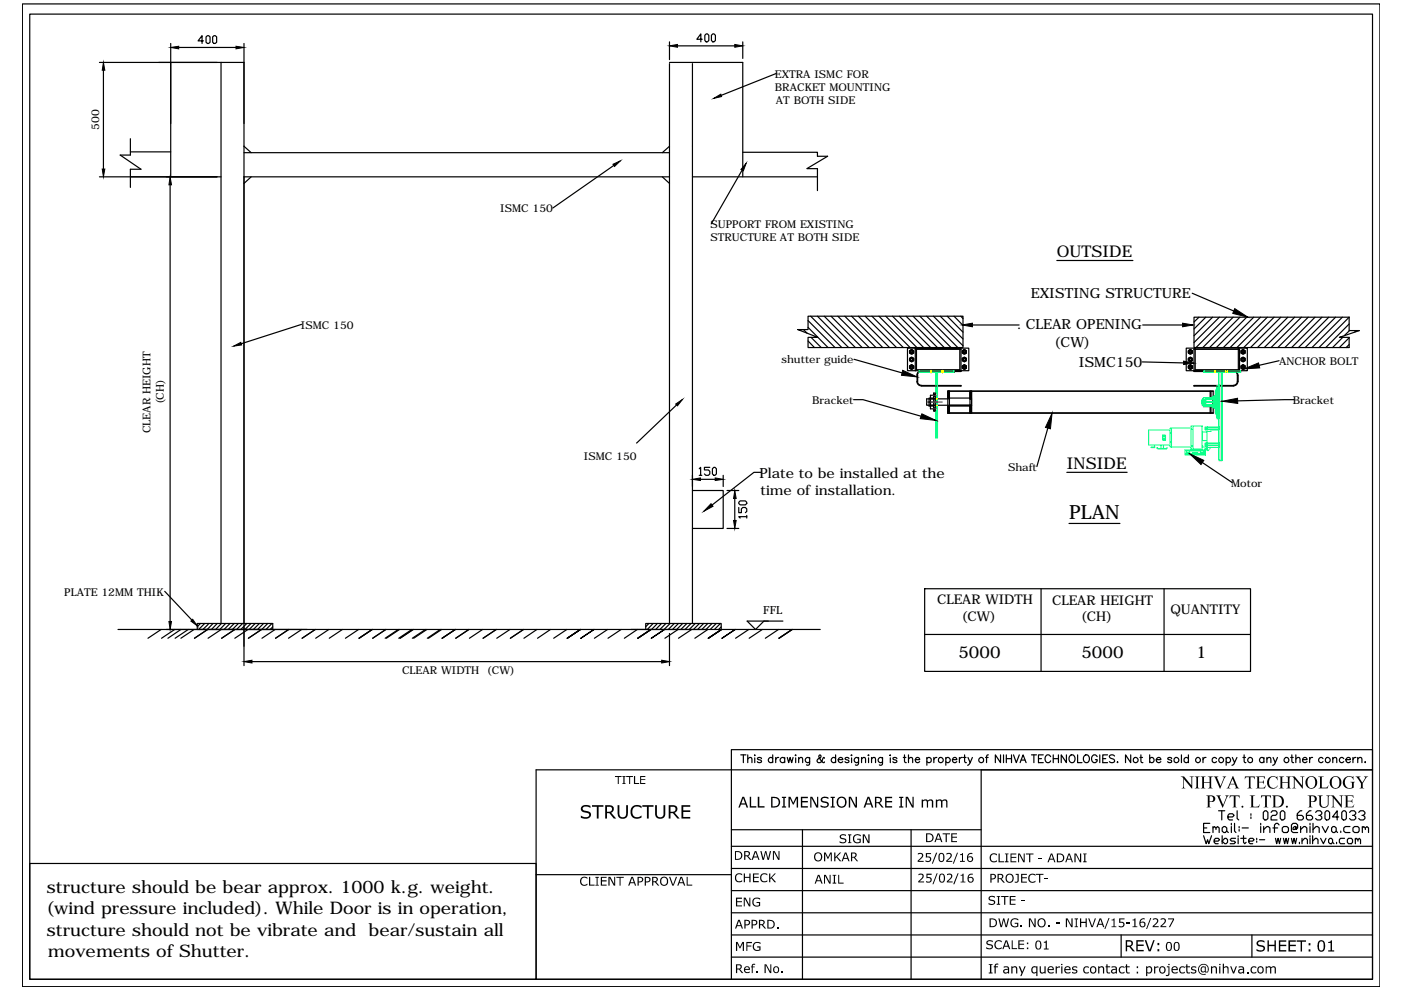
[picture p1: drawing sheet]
<svg xmlns="http://www.w3.org/2000/svg" width="297mm" height="210mm" viewBox="0 0 297 210" stroke-linecap="round" stroke-linejoin="round" font-family="sans-serif">
<defs><g id="words">
<text font-size="4.1" x="226.7" y="110.1">PLAN</text>
<g font-size="3.7">
<text x="9.9" y="189.3">structure should be bear approx. 1000 k.g. weight.</text>
<text x="9.8" y="193.8">(wind pressure included). While Door is in operation,</text>
<text x="9.9" y="198.4">structure should not be vibrate and</text>
<text x="10.2" y="202.9">movements of Shutter.</text>
<text x="78.2" y="198.4">bear/sustain all</text>
</g>
<g font-size="3.5">
<text x="203.2" y="139.4">5000</text>
<text x="229.3" y="139.4">5000</text>
<text x="253.6" y="139.5">1</text>
</g>
<g font-size="3.4">
<text x="224.1" y="54.5">OUTSIDE</text>
<text x="226.2" y="99.4">INSIDE</text>
</g>
<g font-size="3">
<text x="218.6" y="63.3">EXISTING STRUCTURE</text>
<text x="215.7" y="69.8">. CLEAR OPENING</text>
<text x="223.5" y="73.5">(CW)</text>
<text x="228.7" y="77.8">ISMC150</text>
<text x="161" y="101.3">Plate to be installed at the</text>
<text x="161.2" y="105.1">time of installation.</text>
</g>
<g font-size="2.8">
<text x="198.7" y="128.1">CLEAR WIDTH</text>
<text x="203.8" y="131.6">(CW)</text>
<text x="223.1" y="128.2">CLEAR HEIGHT</text>
<text x="229.2" y="131.7">(CH)</text>
<text x="248.2" y="130.1">QUANTITY</text>
</g>
<text font-size="2.4" x="161.8" y="130.1">FFL</text>
<g font-size="2.3">
<text x="164.3" y="16.5">EXTRA ISMC FOR</text>
<text x="164.3" y="19.3">BRACKET MOUNTING</text>
<text x="164.5" y="22.1">AT BOTH SIDE</text>
<text x="21" y="27.6" transform="rotate(-90 21 27.6)">500</text>
<text x="106" y="45">ISMC 150</text>
<text x="150.6" y="48.3">SUPPORT FROM EXISTING</text>
<text x="150.6" y="51.2">STRUCTURE AT BOTH SIDE</text>
<text x="63.8" y="69.7">ISMC 150</text>
<text x="165.7" y="76.9">shutter guide</text>
<text x="271.2" y="77.3">ANCHOR BOLT</text>
<text x="34.8" y="85.8" transform="rotate(-90 34.8 85.8)">(CH)</text>
<text x="172.2" y="85.6">Bracket</text>
<text x="274.1" y="85.6">Bracket</text>
<text x="31.9" y="91.8" transform="rotate(-90 31.9 91.8)">CLEAR HEIGHT</text>
<text x="123.8" y="97.6">ISMC 150</text>
<text x="213.7" y="99.8">Shaft</text>
<text x="261" y="103.2">Motor</text>
<text x="13.6" y="126.3">PLATE 12MM THIK</text>
<text x="85.3" y="142.9">CLEAR WIDTH</text>
<text x="103.3" y="142.9">(CW)</text>
</g>
</g></defs>
<!-- layer: 0 -->
<g fill="none" stroke="#000" stroke-width=".25">
<path d="M4.7 .8h287.9v208.4h-287.9zM6.3 3h284.7v204.6h-284.7zM21.1 13.2h30.6M21.9 14.9v20.9M36.2 9.2v28.3M37.9 10.1h12.1M43.1 8.7h-1.1l.8-1.1v1.6M43.7 7.8l.3-.2h.2l.3 .2v1.2l-.3 .2h-.2l-.3-.2zM45.1 7.8l.3-.2h.2l.3 .2v1.2l-.3 .2h-.2l-.3-.2zM46.9 13.2v119M51.7 9.2v131.9M141.9 8.9v3.7"/>
<path d="M141.9 13.5v118.7M141.9 13.2h15.6v24.3M143.6 9.7h12.2M146.8 13.5v118.7M148.9 8.3h-1.2l.9-1.1v1.7M149.4 7.5l.3-.3h.3l.3 .3v1.1l-.3 .3h-.3l-.3-.3zM150.8 7.5l.3-.3h.3l.3 .3v1.1l-.3 .3h-.3l-.3-.3zM157.5 8.9v3.5M164.5 15.6l-11.6 4.6M21.1 37.5h25.8M27.6 32.2h8.6M27.6 29.4v3.5h-2.1l4.4 3h-2.3v3.8"/>
<path d="M36.1 39.2v92.6M51.7 37.5h90.2M51.7 32.4h90.2M51.7 31l1.6 1.4M53.3 37.5l-1.6 1.4M130.1 35.1l-12.9 9M140.4 37.5l1.5 1.4M141.9 31l-1.5 1.4M146.8 37.5h26.5M157.4 36.1l-6.6 11.4M157.5 32.3h15.8v.8h2.2l-4.4 2.7h2.2v4.6M224.1 55.2h16.1"/>
<path d="M63.9 68.8l-12.8 4.1M170.3 69.9l.8 .7M171.3 67h32.9v6.7h-32.9v-2.2h2.1l-4.2-1.6h2.1zM171.3 72.3l1.4 1.4M171.3 69.4l4.3 4.3M171.3 68l5.7 5.7M171.9 67l6.6 6.7M172 71.5l2.1 2.2M173.3 67l6.6 6.7M174.8 67l6.6 6.7M176.2 67l6.6 6.7M177.6 67l6.7 6.7"/>
<path d="M179.1 67l6.6 6.7M180.6 67l6.6 6.7M181.1 76.2l10.2 2.9M182 67l6.6 6.7M183.4 67l6.7 6.7M184.9 67l6.6 6.7M186.4 67l6.6 6.7M187.8 67l6.6 6.7M189.2 67l6.6 6.7M190.7 67l6.6 6.7M192.1 67l6.7 6.7M192.9 74.4l.4-.3 .4 .3v.5l-.4 .2-.4-.2z"/>
<path d="M192.9 76l.4-.2 .4 .2v.5l-.4 .2-.4-.2zM192.9 77.6l.4-.3 .4 .3v.5l-.4 .2-.4-.2zM193 74.5a.28 .28 0 0 1 .4-.2 .28 .28 0 0 1 .1 .4 .28 .28 0 0 1-.3 .2M193 76.1a.28 .28 0 0 1 .4-.2 .28 .28 0 0 1 .1 .4 .28 .28 0 0 1-.3 .2M193 77.7a.28 .28 0 0 1 .4-.1 .28 .28 0 0 1 .1 .3 .28 .28 0 0 1-.3 .2M193.6 67l6.6 6.7M194.1 73.8h9.7v.3h-9.7zM194.3 73.8l-.2 .2v4.6M194.3 73.8h-1.9v4.8h1.7M194.3 73.8v4.6h9.2v-4.6M194.3 73.8h9.2M194.4 79.6v1.3"/>
<path d="M194.6 79.6v1.3M195 67l6.6 6.7M195.3 78.6a.95 .95 0 0 0-.9 1M195.3 78.7a.83 .83 0 0 0-.8 .9M196.5 67l6.6 6.7M197.9 67l6.3 6.3M199.3 67l4.9 4.9M200.8 67l3.4 3.4M202.3 67l1.9 2M202.3 78.6v.3M203.5 73.8l.2 .2M203.5 73.8h1.9v4.8h-11.3"/>
<path d="M203.7 67l.5 .5M203.8 74.1v4.7h-8.4M204 74.4l.5-.3 .4 .3v.5l-.4 .2-.5-.2zM204 76l.5-.2 .4 .2v.5l-.4 .2-.5-.2zM204 77.6l.5-.3 .4 .3v.5l-.4 .2-.5-.2zM204.2 74.5a.28 .28 0 0 1 .3-.2 .28 .28 0 0 1 .2 .4 .28 .28 0 0 1-.3 .2M204.2 76.1a.28 .28 0 0 1 .3-.2 .28 .28 0 0 1 .2 .4 .28 .28 0 0 1-.3 .2M204.2 77.7a.28 .28 0 0 1 .3-.1 .28 .28 0 0 1 .2 .3 .28 .28 0 0 1-.3 .2M206.2 68.9h9.9M242.2 76.7l8.8 .2M242.3 68.9h8.4M252 74.4l.4-.3 .4 .3v.5l-.4 .2-.4-.2z"/>
<path d="M252 76l.4-.2 .4 .2v.5l-.4 .2-.4-.2zM252 77.6l.4-.3 .4 .3v.5l-.4 .2-.4-.2zM252.1 74.5a.28 .28 0 0 1 .4-.2 .28 .28 0 0 1 .1 .4 .28 .28 0 0 1-.3 .2M252.1 76.1a.28 .28 0 0 1 .4-.2 .28 .28 0 0 1 .1 .4 .28 .28 0 0 1-.3 .2M252.1 77.7a.28 .28 0 0 1 .4-.1 .28 .28 0 0 1 .1 .3 .28 .28 0 0 1-.3 .2M252.8 62.2l8.8 3.7M253.2 67.3h32.8v2.8h2.2l-4.2 1.4h2v2.2h-32.8zM253.2 74.1h9.6v4.5M253.2 74.1v4.7h8.3M253.4 73.8l-.2 .2M253.4 73.8h-1.9v4.8h11.3M253.4 73.8v4.6h9.2v-4.6"/>
<path d="M253.4 73.8h9.2M254.2 67.3l-1 1M255.7 67.3l-2.5 2.5M257.1 67.3l-3.9 3.9M258.5 67.3l-5.3 5.3M260 67.3l-6.4 6.4M261.5 67.3l-6.5 6.4M261.5 78.7a.83 .83 0 0 1 .8 .9v1.3a.83 .83 0 0 1-.8 .8M261.5 78.6a.95 .95 0 0 1 1 1M262.5 79.6v1.3M262.5 73.8l.3 .2M262.6 73.8h1.9v4.8h-1.7"/>
<path d="M262.9 67.3l-6.4 6.4M263.1 78.6h-7.9v.3M263.1 74.4l.5-.3 .4 .3v.5l-.4 .2-.5-.2zM263.1 76l.5-.2 .4 .2v.5l-.4 .2-.5-.2zM263.1 77.6l.5-.3 .4 .3v.5l-.4 .2-.5-.2zM263.3 74.5a.28 .28 0 0 1 .3-.2 .28 .28 0 0 1 .2 .4 .28 .28 0 0 1-.3 .2M263.3 76.1a.28 .28 0 0 1 .3-.2 .28 .28 0 0 1 .2 .4 .28 .28 0 0 1-.3 .2M263.3 77.7a.28 .28 0 0 1 .3-.1 .28 .28 0 0 1 .2 .3 .28 .28 0 0 1-.3 .2M264.3 67.3l-6.4 6.4M265.8 67.3l-6.4 6.4M267.3 67.3l-6.5 6.4M268.7 67.3l-6.4 6.4"/>
<path d="M270.1 67.3l-6.4 6.4M271.2 76.5l-4.2 1M271.6 67.3l-6.5 6.4M273.1 67.3l-6.5 6.4M274.5 67.3l-6.4 6.4M275.9 67.3l-6.4 6.4M277.4 67.3l-6.5 6.4M278.8 67.3l-6.4 6.4M280.3 67.3l-6.4 6.4M281.7 67.3l-6.4 6.4M283.2 67.3l-6.5 6.4M284.6 67.3l-6.4 6.4"/>
<path d="M284.7 71.5l-2.2 2.2M286 67.3l-6.3 6.4M286 68.7l-4.9 5M286 71.6l-2 2.1M286 73.1l-.6 .6M286.1 70.1l-1.1 1M287.6 70.1l-.4 .3M143.5 85.8l-8.5 8.1M148.3 99.4l.2-.3v1.7M150.5 99.1h-1.1v.5h.8l.3 .3v.6l-.3 .3h-.6l-.2-.3M151 99.4l.3-.3h.3l.3 .3v1.1l-.3 .3h-.3l-.3-.3zM181 84.7h2l12.3 3.6"/>
<path d="M194.4 80.9a.95 .95 0 0 0 .9 .9M194.5 80.9a.83 .83 0 0 0 .8 .8M195.4 81.7h8.4v.2h-8.4M197 85.9h1.3M197 85.2h.3M198 83.3h.3v3.9h-.3zM198 84.4h-1v1.7h1M198 83.8h-.7v2.9h.7M198 83.6h.3M198 84h.3M198 86.5h.3M198 86.9h.3"/>
<path d="M201 82.9h56.2v4.7h-56.2zM201 82.9l56.2 .1M201 86.1h.1M201.1 82.9l-.1 .1M201.1 86.1l-.1 .2M201.2 82.9l-.2 .2M201.2 86.1l-.2 .2M201.3 82.9l-.3 .3M201.3 86.1l-.3 .3M201.3 87.6h.1M201.3 84.6h-4.8v1.3l9.2 .1M201.3 83l-.3 .3"/>
<path d="M201.3 83l-.3 .4M201.3 83.1l-.3 .4M201.3 83.2l-.3 .4M201.3 83.3l-.3 .4M201.3 83.4l-.3 .4M201.3 83.5l-.3 .3M201.3 83.6l-.3 .3M201.3 83.7l-.3 .3M201.3 83.8l-.3 .3M201.3 83.8l-.3 .4M201.3 83.9l-.3 .4M201.3 84l-.3 .4"/>
<path d="M201.3 84.1l-.3 .3M201.3 84.2l-.2 .2M201.3 84.3l-.1 .1M201.3 86.2l-.3 .3M201.3 86.3l-.3 .3M201.3 86.3l-.3 .4M201.3 86.4l-.3 .4M201.3 86.5l-.3 .4M201.3 86.6l-.3 .3M201.3 86.7l-.3 .4M201.3 86.8l-.3 .4M201.3 86.9l-.3 .3"/>
<path d="M201.3 87l-.3 .3M201.3 87.1l-.3 .3M201.3 87.2l-.3 .3h56.2M201.3 87.2l-.3 .4M201.3 87.3l-.3 .3M201.3 87.4l-.2 .2M201.3 87.5l-.1 .1M201.3 85.9h4.7l-.3 .4M201.3 82.9v4.7M205.7 85.9v.2h-4.7M205.7 83.2l.3-.3v4.7M205.7 82.9v4.7l.3-.3"/>
<path d="M205.7 82.9v.1M205.8 82.9l-.1 .1M205.8 85.9l-.1 .2M205.9 82.9l-.2 .2M205.9 85.9l-.2 .3M206 84.1l-.3 .3h-4.7M206 83l-.3 .3M206 83.1l-.3 .3M206 83.2l-.3 .3M206 83.3l-.3 .3M206 83.3l-.3 .4M206 83.4l-.3 .4"/>
<path d="M206 83.5l-.3 .3M206 83.6l-.3 .3M206 83.7l-.3 .3M206 83.8l-.3 .3M206 83.9l-.3 .3M206 84l-.3 .3M206 84.1l-.3 .4M206 84.2l-.3 .4h.3M206 84.3l-.3 .3M206 84.4l-.2 .2M206 84.5l-.1 .1M206 86l-.3 .3"/>
<path d="M206 86.1l-.3 .3M206 86.2l-.3 .3M206 86.3l-.3 .3M206 86.4l-.3 .3M206 86.5l-.3 .3M206 86.6l-.3 .3M206 86.6l-.3 .4M206 86.7l-.3 .4M206 86.8l-.3 .4M206 86.9l-.3 .3M206 87l-.3 .3M206 87.1l-.3 .3"/>
<path d="M206 87.2l-.3 .3M206 87.4l-.3 .2M206 87.4l-.2 .2M206 87.5l-.1 .1M222.2 90.7l-2.4 8.2M254.9 98.1l6.3 4.2M256.6 82.9v1.4M256.6 86.2v1.4M256.8 82.9v1.4M256.8 86.2v1.4M262.5 80.9a.95 .95 0 0 1-1 .9l-8.3 .1v-.2h8.3M274.4 84.7l-12 .3"/>
<path d="M146.8 104h6.5v8h-6.5M148.3 100.8h.5M148.5 101.6h3.1M153.3 100.8v2.4M154.1 104h2.5M154.1 112h2.5M155.8 105.7v4.6M156.6 107.6v1.1h.6v-.8l.3-.3h.5l.3 .3v.5l-.3 .3M156.6 106.5l.3-.3h1.1l.3 .3v.3l-.3 .2h-1.1l-.3-.2zM158.3 109.5h-1.7l.3 .3M158.3 109.3v.5M161.3 100.1h-1.4l-8.9 7"/>
<path d="M226.2 100.1h12.8M226.7 111h10.7M25 133.5h148.9M34.2 133.5l-2.8 1.8M34.9 125.4l5.8 6.1M37 133.5l-2.8 1.8M38.4 133.5l-2.8 1.8M39.9 133.5l-2.8 1.8M41.1 133.5l-2.7 1.8M41.8 133.5v-1.3h16v1.3M42.5 132.2l-.7 .7M43.4 132.2l-1.3 1.3"/>
<path d="M44 133.5l-2.8 1.8M44.3 132.2l-1.3 1.3M45.2 132.2l-1.3 1.3M46.1 132.2l-1.3 1.3M46.9 133.5l-2.8 1.8M46.9 132.2l-1.2 1.3M47.8 132.2l-1.2 1.3M48.8 132.2l-1.3 1.3M49.7 132.2l-1.3 1.3M49.8 133.5l-2.8 1.8M50.5 132.2l-1.2 1.3M51.4 132.2l-1.2 1.3"/>
<path d="M52.3 132.2l-1.2 1.3M52.6 133.5l-2.8 1.8M53.2 132.2l-1.3 1.3M54.1 132.2l-1.3 1.3M55 132.2l-1.3 1.3M55.5 133.5l-2.8 1.8M55.9 132.2l-1.3 1.3M56.8 132.2l-1.3 1.3M57.7 132.2l-1.3 1.3M57.8 132.9l-.5 .6M58.3 133.5l-2.8 1.8M61.2 133.5l-2.8 1.8"/>
<path d="M64 133.5l-2.8 1.8M66.8 133.5l-2.7 1.8M69.7 133.5l-2.8 1.8M72.6 133.5l-2.8 1.8M76 133.5l-2.8 1.8M79 133.5l-2.9 1.8M81.8 133.5l-2.8 1.8M84.5 133.5l-2.8 1.8M84.7 133.5l-2.8 1.8M87.3 133.5l-2.8 1.8M87.6 133.5l-2.8 1.8M90.2 133.5l-2.8 1.8"/>
<path d="M90.5 133.5l-2.8 1.8M93.3 133.5l-2.7 1.8M93.6 133.5l-2.8 1.8M96.5 133.5l-2.8 1.8M96.6 133.5l-2.8 1.8M99.4 133.5l-2.8 1.8 2.8-1.8M102.3 133.5l-2.8 1.8M102.4 135.3l2.8-1.8-2.8 1.8M108.1 133.5l-2.8 1.8M111 133.5l-2.8 1.8M113.8 133.5l-2.7 1.8M116.7 133.5l-2.7 1.8"/>
<path d="M120.2 133.5l-2.8 1.8M120.3 135.3l2.8-1.8-2.8 1.8M123.1 133.5l-2.8 1.8M123.1 135.3l2.8-1.8-2.8 1.8M128.8 133.5l-2.8 1.8M131.7 133.5l-2.8 1.8M135.1 133.5l-2.7 1.8M135.2 135.3l2.8-1.8-2.7 1.8M136.9 133.5v-1.3h16v1.3M137.6 132.2l-.7 .7M138.1 135.3l2.8-1.8-2.8 1.8M138.5 132.2l-1.3 1.3"/>
<path d="M139.4 132.2l-1.3 1.3M140.3 132.2l-1.3 1.3M141.2 132.2l-1.3 1.3M141.9 134.3v6.8M142.1 132.2l-1.3 1.3M143 132.2l-1.3 1.3M143.8 133.5l-2.8 1.8M143.8 132.2l-1.2 1.3M144.7 132.2l-1.2 1.3M145.6 132.2l-1.2 1.3M146.5 132.2l-1.3 1.3M146.6 133.5l-2.8 1.8"/>
<path d="M147.4 132.2l-1.3 1.3M148.3 132.2l-1.3 1.3M149.2 132.2l-1.3 1.3M150.1 132.2l-1.3 1.3M150.1 133.5l-2.8 1.8M150.2 135.3l2.8-1.8-2.8 1.8M151 132.2l-1.3 1.3M151.8 132.2l-1.2 1.3M152.7 132.2l-1.2 1.3M152.9 132.9l-.5 .6M153 133.5l-2.8 1.8M153.1 135.3l2.8-1.8-2.8 1.8"/>
<path d="M158.8 133.5l-2.8 1.8M161.6 133.5l-2.8 1.8M162 131.7l-1.8 1.8-1.8-1.8h7.6M165.1 133.5l-2.8 1.8M167.9 133.5l-2.8 1.8 2.9-1.8M196 124.8h69.1v17.6h-69.1zM196 134.5h69.1M220.7 124.8v17.6M246.8 124.8v17.6M53.4 140.3h86.9M155.1 158.9h135.9v4.3h-135.9zM155.1 179.4h135.9"/>
<path d="M155.1 175.9h52.9M157.1 160h1.1M157.6 160v1.7M158.5 160.9l.5-.3 .3 .1 .1 1M158.5 160v1.7M160 160v.2zM160 160.7v1M161.5 160.9a.51 .51 0 0 0-.9 0l.9 .5-.4 .3-.5-.2M163.8 160.9a.52 .52 0 0 0-.7-.1 .52 .52 0 0 0 0 .8 .52 .52 0 0 0 .7-.1M163.8 160v1.7M164.5 160.6v1.1M165.1 160.6l-.4 .1-.2 .4"/>
<path d="M166.4 160.9a.54 .54 0 0 0-.8-.1 .54 .54 0 0 0 0 .8 .54 .54 0 0 0 .8-.1M166.4 160.6v1.1M166.9 160.6l.3 1.1 .3-1.1 .4 1.1 .2-1.1M168.7 160v.2zM168.7 160.7v1M169.3 160.9l.4-.3 .4 .1 .1 1M169.3 160.6v1.1M170.1 175.9v31.7M171.7 160.6v1.3a.4 .4 0 0 1-.3 .3 .4 .4 0 0 1-.4 0M171.7 160.9a.52 .52 0 0 0-.8-.1 .52 .52 0 0 0 0 .8 .52 .52 0 0 0 .8-.1M174.8 160.8l-.1-.2-.2 .1-.2 .5a.59 .59 0 0 1-.5 .5 .59 .59 0 0 1-.6-.3l.2-.4 .7-.6-.1-.3h-.3a1.35 1.35 0 0 0 .7 1.5l.3 .1 .1-.2M177.2 160.9a.52 .52 0 0 0-.8-.1 .52 .52 0 0 0 0 .8 .52 .52 0 0 0 .8-.1"/>
<path d="M177.2 160v1.7M177.7 161.1h1a.54 .54 0 0 0-.7-.4 .54 .54 0 0 0-.4 .7 .54 .54 0 0 0 .8 .3l.3-.2M180 160.9a.47 .47 0 0 0-.4-.3 .47 .47 0 0 0-.4 .3l.7 .3 .1 .3a.51 .51 0 0 1-.8 0M180.5 160.1h.1zM180.6 160.7v1M182 160.6l-.1 1.5-.2 .1h-.3M182 160.9a.52 .52 0 0 0-.7-.1 .52 .52 0 0 0 0 .8 .52 .52 0 0 0 .7-.1M182.7 160.9l.3-.3 .4 .1 .1 1M182.7 160.6v1.1M184.1 160.1h.1zM184.2 160.7v1M184.8 160.9l.4-.3 .3 .1 .1 1"/>
<path d="M184.8 160.6v1.1M187.1 160.6v1.5l-.3 .1h-.4M187.1 160.9a.52 .52 0 0 0-.8-.1 .52 .52 0 0 0 0 .8 .52 .52 0 0 0 .8-.1M188.8 160v.2zM188.8 160.7v1M190.2 160.9a.47 .47 0 0 0-.5-.3 .47 .47 0 0 0-.4 .3l.8 .3v.4a.54 .54 0 0 1-.8-.1M191.5 160.6h.6M191.8 160v1.4l.1 .2 .3 .1M192.6 160.9l.4-.3 .4 .1 .1 1M192.6 160v1.7M193.2 175.9v31.7M194.1 161.1h.9a.51 .51 0 0 0-.7-.4 .51 .51 0 0 0-.2 .8l.3 .2 .6-.2"/>
<path d="M196.5 160.9a.52 .52 0 0 1 .8-.1 .52 .52 0 0 1 0 .8 .52 .52 0 0 1-.8-.1M196.5 160.6v1.6M198 160.6v1.1M198.6 160.6l-.4 .1-.2 .4M200.5 160.9a.52 .52 0 0 1 .8-.1 .52 .52 0 0 1 0 .8 .52 .52 0 0 1-.8-.1M200.5 160.6v1.6M201.9 161.1h1a.51 .51 0 0 0-.8-.4 .51 .51 0 0 0-.1 .8l.3 .2 .6-.2M203.4 160.6v1.1M204 160.6l-.3 .1-.3 .4M204.3 160.6h.5M204.5 160v1.4l.1 .2 .3 .1M205.2 160.6l.5 1.1 .5-1.1"/>
<path d="M205.7 161.7l-.6 .5M209 160.6h.5M209.6 160l-.3 .1-.1 .3v1.3M212.1 160v1.7l-1.1-1.7v1.7M212.8 160v1.7M213.4 160v1.7M213.4 160.9h1.1M214.5 160v1.7M214.9 160l.6 1.7 .6-1.7M216.3 161.7l.6-1.7 .7 1.7M216.5 161.1h.8M218.7 160h1.1"/>
<path d="M219.2 160v1.7M220.2 160.9h.6M221.2 160h-1v1.7h1M222.8 160.4a.61 .61 0 0 0-.7-.4 .61 .61 0 0 0-.5 .7 .67 .67 0 0 0 .2 .9 .67 .67 0 0 0 1-.3M223.3 160.9h1.1M223.3 160v1.7M224.4 160v1.7M226.1 160v1.7l-1.1-1.7v1.7M226.8 160.3a.67 .67 0 0 1 .9-.1 .67 .67 0 0 1 .2 .9 .68 .68 0 0 1-.9 .6 .68 .68 0 0 1-.3-1zM228.5 160v1.7h.9M230 160.1a.82 .82 0 0 1 1 .6 .82 .82 0 0 1-.5 1 .85 .85 0 0 1-.8-.6 .85 .85 0 0 1 .3-1zM232.6 160.4a.61 .61 0 0 0-.7-.4 .61 .61 0 0 0-.5 .7 .67 .67 0 0 0 .3 .9 .67 .67 0 0 0 .9-.3v-.2h-.4"/>
<path d="M233.2 160v1.7M233.8 160.9h.6M234.8 160h-1v1.7h1M236.3 160.3a.61 .61 0 0 0-.6-.3 .61 .61 0 0 0-.5 .4l.3 .4 .6 .2 .2 .5a.77 .77 0 0 1-1.1 0M236.9 161.6h.1zM239.7 160v1.7l-1.1-1.7v1.7M241.7 160.6h.5M241.9 160v1.4l.1 .2 .3 .1M243.8 160.9a.52 .52 0 0 1 .7-.1 .52 .52 0 0 1 0 .8 .52 .52 0 0 1-.7-.1M243.8 160v1.7M245.2 161.1h.9a.54 .54 0 0 0-.6-.4 .54 .54 0 0 0-.4 .7 .54 .54 0 0 0 .7 .3l.3-.2M248.4 160.9a.47 .47 0 0 0-.4-.3 .47 .47 0 0 0-.4 .3l.8 .3v.3a.51 .51 0 0 1-.8 0"/>
<path d="M250.5 160v1.7M252 160.9a.52 .52 0 0 0-.8-.1 .52 .52 0 0 0 0 .8 .52 .52 0 0 0 .8-.1M252 160v1.7M255.1 160.6v1.1M255.2 177.2l.5 1.7 .3-.9 .3 .9 .6-1.7M255.2 175.5h.7M255.7 160.6l-.4 .1-.2 .4M256.5 174.6h-1.3v1.9h1.3M257.2 175.5l.3-.3 .3 .3v.4M257.2 175.2v1.3M257.4 178.3h.9l.3-.3-.3-.3h-.6l-.3 .3v.6l.3 .3h.6M257.8 175.5l.3-.3 .4 .3v1"/>
<path d="M257.9 160.9a.52 .52 0 0 0-.7-.1 .52 .52 0 0 0 0 .8 .52 .52 0 0 0 .7-.1M258.4 171.9h1.3M259 171.9v1.9M259.1 175.5l.4-.3h.3l.3 .3v.7l-.3 .3h-.3l-.4-.3zM259.1 177.2v1.7M259.7 177.7h.3l.3 .3v.6l-.3 .3h-.3l-.6-.6zM260 160.9a.52 .52 0 0 1 .7-.1 .52 .52 0 0 1 0 .8 .52 .52 0 0 1-.7-.1M260 160.6v1.6M260.1 176.2l.3 .3M260.4 173.2h.9l.4-.3-.4-.4h-.7l-.2 .4v.7l.2 .2h.7M261.1 174.6v.3M261.1 175.2v1.3"/>
<path d="M261.3 160.6l.4 1.1 .6-1.1M261.7 161.7l-.1 .3-.4 .2M261.7 174.6v1.6l.3 .3M262 177.7h-.9l-.3 .3 .3 .3h.6l.3 .3-.3 .3h-.9M262.3 171.9v1.7l.3 .2M262.5 177.2v.3M262.5 177.7v1.2M262.7 175.2v.3M262.7 175.9v.3M263.1 177.7h1.1M263.4 175.5h1.3M263.5 160.6h.6"/>
<path d="M263.7 177.2v1.4l.2 .3 .3-.3M263.8 160v1.4l.1 .2 .3 .1M264.8 178.3h.8l.3-.3-.3-.3h-.6l-.2 .3v.6l.2 .3h.6M265.2 172.5v.4M265.2 173.2v.4M266.4 177.7v.3M266.4 178.3v.3M267 178h1.1M267.3 174.6v.3M267.3 175.2v1.3M267.8 172.2l.4-.3h.3l.3 .3v1.4l-.3 .2h-.3l-.4-.2zM267.9 175.9l.7-.7h.3l.3 .3v1"/>
<path d="M267.9 175.2v1.3M268 160.9a.52 .52 0 0 0-.8-.1 .52 .52 0 0 0 0 .8 .52 .52 0 0 0 .8-.1M268 160.6v1.1M268.6 160.9l.4-.3 .4 .1 .1 1M268.6 160.6v1.1M269.5 172.2l.3-.3h.7l.3 .3v.3l-.3 .4h-.7l-.3 .3v.6h1.3M269.9 175.5h1M269.9 160.6l.5 1.1 .4-1.1M270.4 161.7l-.1 .3-.5 .2M270.4 177.7l.3 1.2 .3-1.2 .3 1.2 .2-1.2M271.2 174.9l-.3-.3h-.3l-.4 .3v1.6M271.4 172.2l.4-.3h.3l.3 .3v1.4l-.3 .2h-.3l-.4-.2z"/>
<path d="M271.9 175.5l.3-.3h.6l.4 .3v.7l-.4 .3h-.6l-.3-.3zM272.1 177.7l.3 1.2 .3-1.2 .3 1.2 .2-1.2M273.6 160.6h.6M273.8 177.7l.3 1.2 .3-1.2 .3 1.2 .2-1.2M273.9 160v1.4l.1 .2 .3 .1M274.7 160.9l.5-.3 .3 .1 .1 1M274.7 160v1.7M274.8 175.5l-.4 .4h-.2v-.4l.2-.3h.4v.7l.3-.4v-.6l-.3-.3h-.6l-.4 .3v1.3l.4 .3h.9M275.5 178.6v.3M275.8 175.9l.6-.7h.3l.4 .3v1M275.8 175.2v1.3M276 171.9h-.3l-.7 .6v1.1l.3 .2h.7l.4-.2v-.4l-.4-.3h-1"/>
<path d="M276.1 178.3l.5-.6h.3l.3 .3v.9M276.1 177.7v1.2M276.2 161.1h.9a.52 .52 0 0 0-.7-.5 .52 .52 0 0 0-.2 .9l.4 .2 .5-.2M277.7 160.6v1.1M277.7 174.6v.3M277.7 175.2v1.3M277.7 177.2v.3M277.7 177.7v1.2M278 171.9h-.4l-.6 .6v1.1l.3 .2h.7l.3-.2v-.4l-.3-.3h-1M278.3 160.6a.52 .52 0 0 0-.6 .5M278.3 178.3l.6-.6h.2l.3 .3v.9M278.3 177.2v1.7"/>
<path d="M278.4 175.9l.6-.7h.4l.3 .3v1M278.4 174.6v1.9M278.9 172.2l.4-.3h.6l.3 .3v.3l-.3 .4h-.3M279.9 172.9l.3 .3v.4l-.3 .2h-.6l-.4-.2M280 177.7l.6 1.2 .5-1.2M280.3 175.2l.7 1.3 .6-1.3M280.5 160.9a.52 .52 0 0 0-.8-.1 .52 .52 0 0 0 0 .8 .52 .52 0 0 0 .8-.1M281.2 171.9h.4l.3 .3v1.4l-.3 .2h-.4l-.3-.2v-1.4zM281.7 178l.3-.3h.3l.2 .3v.6l-.2 .3h-.3l-.3-.3zM282.3 175.5l.3-.3h.4l.3 .3v.7l-.3 .3h-.4l-.3-.3zM282.5 178.6l.3 .3M282.6 160.9l.4-.3 .3 .1 .1 1"/>
<path d="M282.6 160.6v1.1M283.3 176.2l.3 .3M283.4 178.6v.3M283.8 173.2h-1.3l1-1.3v1.9M284.3 176.2v.3M284.5 172.2l.3-.3h.4l.3 .3v1.4l-.3 .2h-.4l-.3-.2zM284.9 160.9a.52 .52 0 0 0-.8-.1 .52 .52 0 0 0 0 .8 .52 .52 0 0 0 .8-.1M285.1 177.7h-.9l-.2 .3v.6l.2 .3h.9M285.4 161.1h.9a.52 .52 0 0 0-.8-.4 .52 .52 0 0 0 .1 .9l.4 .1 .3-.2M285.9 177.7h.6l.3 .3v.6l-.3 .3h-.6l-.2-.3v-.6zM286.1 172.2l.4-.3h.6l.3 .3v.3l-.3 .4h-.3M286.2 175.2h-1l-.3 .3v.7l.3 .3h1"/>
<path d="M286.9 175.5l.3-.3h.7l.3 .3v.7l-.3 .3h-.7l-.3-.3zM286.9 160.6v1.1M287.1 172.9l.3 .3v.4l-.3 .2h-.6l-.4-.2M287.4 178l.2-.3 .3 .3v.3M287.4 177.7v1.2M287.5 160.6l-.4 .1-.2 .4M287.9 160.9l.4-.3 .4 .1 .1 1M287.9 160.6v1.1M287.9 178l.3-.3 .3 .3v.9M288.1 172.2l.3-.3h.7l.3 .3v.3l-.3 .4h-.3M288.8 175.5l.3-.3 .4 .3v.4M288.8 175.2v1.3"/>
<path d="M289.1 172.9l.3 .3v.4l-.3 .2h-.7l-.3-.2M289.4 161.5v.2zM289.5 175.5l.3-.3 .4 .3v1M291 163.2v44.4M291 163.2h-83v44.4M6.3 183.1h107.4v24.5h-107.4zM113.7 185.4h41.4M155.1 193.5h135.9M155.1 188.8h135.9M155.1 184.1h135.9M155.1 198.2h135.9M237.7 198.2v4.7"/>
<path d="M265.4 198.2v4.7M113.7 207.6v-44.4h41.4v44.4M113.7 207.6h177.3M155.1 202.9h135.9"/>
<circle cx="193.3" cy="77.8" r=".28"/>
<circle cx="193.3" cy="77.8" r=".32"/>
<circle cx="193.3" cy="77.8" r=".44"/>
<circle cx="193.3" cy="74.6" r=".32"/>
<circle cx="193.3" cy="74.6" r=".28"/>
<circle cx="193.3" cy="76.2" r=".44"/>
<circle cx="193.3" cy="76.2" r=".32"/>
<circle cx="193.3" cy="76.2" r=".28"/>
<circle cx="193.3" cy="74.6" r=".44"/>
<circle cx="193.3" cy="77.8" r=".23"/>
<circle cx="193.3" cy="76.2" r=".23"/>
<circle cx="193.3" cy="74.6" r=".23"/>
<circle cx="204.4" cy="76.2" r=".32"/>
<circle cx="204.4" cy="74.6" r=".28"/>
<circle cx="204.4" cy="77.8" r=".28"/>
<circle cx="204.4" cy="76.2" r=".28"/>
<circle cx="204.4" cy="77.8" r=".32"/>
<circle cx="204.4" cy="74.6" r=".44"/>
<circle cx="204.4" cy="76.2" r=".44"/>
<circle cx="204.4" cy="77.8" r=".44"/>
<circle cx="204.4" cy="74.6" r=".32"/>
<circle cx="204.4" cy="77.8" r=".23"/>
<circle cx="204.4" cy="76.2" r=".23"/>
<circle cx="204.4" cy="74.6" r=".23"/>
<circle cx="252.4" cy="77.8" r=".44"/>
<circle cx="252.4" cy="74.6" r=".28"/>
<circle cx="252.4" cy="76.2" r=".28"/>
<circle cx="252.4" cy="74.6" r=".44"/>
<circle cx="252.4" cy="76.2" r=".44"/>
<circle cx="252.4" cy="77.8" r=".32"/>
<circle cx="252.4" cy="76.2" r=".32"/>
<circle cx="252.4" cy="77.8" r=".28"/>
<circle cx="252.4" cy="74.6" r=".32"/>
<circle cx="252.4" cy="77.8" r=".23"/>
<circle cx="252.4" cy="74.6" r=".23"/>
<circle cx="252.4" cy="76.2" r=".23"/>
<circle cx="263.5" cy="74.6" r=".44"/>
<circle cx="263.5" cy="74.6" r=".32"/>
<circle cx="263.5" cy="77.8" r=".32"/>
<circle cx="263.5" cy="77.8" r=".28"/>
<circle cx="263.5" cy="76.2" r=".44"/>
<circle cx="263.5" cy="77.8" r=".44"/>
<circle cx="263.5" cy="76.2" r=".32"/>
<circle cx="263.5" cy="74.6" r=".28"/>
<circle cx="263.5" cy="76.2" r=".28"/>
<circle cx="263.5" cy="74.6" r=".23"/>
<circle cx="263.5" cy="77.8" r=".23"/>
<circle cx="263.5" cy="76.2" r=".23"/>
<circle cx="199.5" cy="161.1" r=".56"/>
<circle cx="208" cy="161.1" r=".56"/>
<circle cx="240.8" cy="161.1" r=".56"/>
<circle cx="249.4" cy="161.1" r=".56"/>
<circle cx="254" cy="161.1" r=".55"/>
<circle cx="258.9" cy="161.1" r=".55"/>
<circle cx="265.1" cy="161.1" r=".56"/>
<circle cx="272.8" cy="161.1" r=".55"/>
<circle cx="281.5" cy="161.1" r=".56"/>
</g>
<g fill="#000" stroke="#000" stroke-width=".21">
<path d="M21.9 13.2l.3 1.7h-.5zM36.2 10.1l1.7-.3v.6zM50 9.8l1.7 .3-1.7 .3zM141.9 9.7l1.7-.3v.6zM155.8 9.4l1.7 .3-1.7 .3zM21.7 35.8h.5l-.3 1.7zM36.1 37.5l.3 1.7h-.6zM130 34.8l1.5-.7-1.2 1.2zM151.3 20.9l1.5-.9 .2 .5zM158.2 34.6l-.6 1.6-.5-.3zM49.5 73.4l1.6-.8 .1 .5zM191.4 78.5l3 1.4-3.3-.3z"/>
<path d="M204 68.9l2.2-.4v.8zM250.7 68.5l2.2 .4-2.2 .4zM251 76.6l2.2 .4-2.2 .3zM261.8 65.4l2.8 1.9-3.2-.9zM263.8 78.2l3-1.3 .3 1.1zM143.3 85.7l1.4-1-1.1 1.3zM195.5 87.7l2.9 1.4-3.3-.3zM223.1 87.6l-.4 3.3-1-.3zM252.2 96.2l3 1.4-.6 .9zM259.1 85.1l3.3-.7v1.1zM146.8 101.6l1.7-.3v.6zM150.7 106.8l.5 .5-2 1.1z"/>
<path d="M151.6 101.3l1.7 .3-1.7 .3zM155.8 104l.3 1.7h-.6zM155.5 110.3h.6l-.3 1.7zM35.8 131.8h.6l-.3 1.7zM40.9 131.3l.9 1.4-1.3-1zM51.7 140.3l1.7-.3v.6zM140.3 140l1.6 .3-1.6 .3z"/>
</g>
<g fill="#000">
<path d="M123.3 171.1l.7-.4 1.2 .1v.5l-.7-.3h-.6l-.4 .4 .2 .4 1.1 .2 .4 .3 .1 .6-.2 .4-.6 .3-1.4-.2v-.5l.8 .4h.6l.4-.4-.1-.4-1.5-.5-.2-.4zM125.5 170.7h2.4v.4h-1v2.5h-.4v-2.5h-1zM130.4 164.5h1.4v.2h-.6v1.5h-.2v-1.5h-.6zM132 164.5h.6v.2h-.2v1.4h.2v.1h-.6v-.1h.2v-1.4h-.2zM130.9 170.7h.4v2l.1 .3 .6 .3 .4-.1 .3-.4 .1-2.1h.3v2.1l-.2 .5-.3 .2-.9 .1-.6-.3-.2-.8zM132.8 164.5h1.4v.2h-.6v1.5h-.2v-1.5h-.6zM134.4 164.5h.3v1.5h.8v.2h-1.1zM134 171.1l.8-.4h.8l.4 .2v.5l-.6-.4h-.7l-.4 .3-.2 .6 .1 .8 .3 .4 .8 .2 .7-.4v.4l-1.2 .3-.9-.5-.2-.6v-.7zM135.7 164.5h1.1v.2h-.9v.5h.9v.2h-.9v.6h.9v.2h-1.1zM136.2 170.7h2.4v.4h-1.1v2.5h-.3v-2.5h-1zM138.9 170.7h.4v2.2l.6 .4 .5-.1 .2-.3 .1-2.2h.4v2l-.4 .7-1 .2-.6-.4-.2-.5zM144.5 170.7h1.8v.4h-1.4v.7h1.4v.4h-1.4v1h1.4v.4h-1.8z"/>
<path d="M159 168.9h.3v2h1.1v.3h-1.4zM160.7 168.9h.3v2h1.1v.3h-1.4zM165.8 168.9h.9v.3h-.3v1.8h.3v.2h-.9v-.2h.3v-1.8h-.3zM167.2 168.9h.4l.6 1.3 .6-1.3h.4v2.3h-.3v-1.9l-.6 1.3h-.2l-.6-1.3v1.9h-.3zM169.8 168.9h1.5v.3h-1.2v.6h1.2v.3h-1.2v.8h1.2v.3h-1.5zM171.8 168.9h.4l1 1.9v-1.9h.3v2.3h-.4l-1.1-2v2h-.2zM174.1 169.2l.3-.2 .6-.1 .6 .2v.3l-.4-.2h-.5a.38 .38 0 0 0-.4 .5 .38 .38 0 0 0 .6 .2l.7 .3v.7l-.6 .4-1-.2v-.4l.8 .3 .5-.2a.44 .44 0 0 0 0-.5 .44 .44 0 0 0-.6-.1l-.7-.4zM176.1 168.9h.9v.3h-.3v1.8h.3v.2h-.9v-.2h.3v-1.8h-.3zM178.1 177.2l.2-.3h.6l.5 .1v.3l-.8-.2a.33 .33 0 0 0-.3 .4 .33 .33 0 0 0 .5 .2l.6 .2v.6l-.5 .3-.9-.1v-.4l.6 .3 .4-.1a.34 .34 0 0 0 .1-.4 .34 .34 0 0 0-.5-.1l-.5-.3zM179.8 176.9h.7v.2h-.2v1.5h.2v.2h-.7v-.2h.2v-1.5h-.2zM180 168.9h.4l1 1.9v-1.9h.3v2.3h-.4l-1-2v2h-.3zM181 177.2l.7-.3 .8 .1v.3l-.8-.2-.3 .1-.3 .3v.7l.5 .4 .6-.1v-.5h-.5v-.2h.8v.8l-.5 .2-.9-.2-.3-.4z"/>
<path d="M182.9 176.9h.4l.8 1.5v-1.5h.3v1.9h-.4l-.8-1.7v1.7h-.3zM187.7 168.9h1.4v.3h-1.1v.6h1.1v.3h-1.1v.8h1.1v.3h-1.4zM190.6 168.9h.9v.3h-.3v1.8h.3v.2h-.9v-.2h.3v-1.8h-.3zM192 168.9h.5l1 1.9v-1.9h.2v2.3h-.3l-1.1-2v2h-.3zM195.4 169.5h.3v.2l.3-.2h.5l.2 .2 .4-.2 .6 .1 .2 .3v1.3h-.3v-1a.4 .4 0 0 0-.4-.5 .4 .4 0 0 0-.4 .4v1.1h-.3v-1a.43 .43 0 0 0-.3-.5 .43 .43 0 0 0-.5 .3v1.2h-.3zM198.4 169.5h.3v.2l.4-.2h.4a.35 .35 0 0 0 .3 .2 .35 .35 0 0 0 .3-.2h.5l.3 .3v1.4h-.3v-1a.4 .4 0 0 0-.3-.5 .4 .4 0 0 0-.5 .4v1.1h-.3v-1a.43 .43 0 0 0-.3-.5 .43 .43 0 0 0-.5 .3v1.2h-.3zM199.9 176.7h1.5v.2h-.7v1.6h-.2v-1.6h-.6zM201.7 176.7h1.2v.2h-1v.5h1v.2h-1v.7h1v.2h-1.2zM250.4 164.6h.6l1.6 1.9v-1.6l-.4-.3h.9l-.3 .2v2.4l-1.8-2v1.6v.2l.4 .2h-.9l.4-.4v-1.8zM253.3 164.6h1.1l-.4 .3v2l.4 .3h-1.1l.4-.4v-1.8zM254.6 164.6h1l-.3 .2v1h1.2v-.9l-.4-.3h1.1l-.4 .3v2l.4 .3h-1.1l.4-.3v-1h-1.2v1.1l.3 .2h-1l.3-.3v-2.1zM257.3 164.6h1l-.2 .2v.2l.7 1.7 .6-1.5a.32 .32 0 0 0 .1-.4 .32 .32 0 0 0-.3-.2l.8 .1-.4 .3-.9 2.2-1.1-2.3z"/>
<path d="M257.9 168.6h1l-.3 .3 .7 1.8 .6-1.5a.32 .32 0 0 0 .1-.3 .32 .32 0 0 0-.2-.3l.7 .1-.4 .4-.9 2.2-1.1-2.4zM260.7 168.6h2.1v.6l-.3-.4h-.5v2.2l.3 .2h-1.1l.4-.2v-2.2h-.6l-.3 .4zM263.9 164.6h2.1l.1 .6-.3-.4h-.7v2.1l.4 .3h-1.1l.4-.3v-2.1h-.3a.39 .39 0 0 0-.5 .4zM266.2 164.6h2l-.1 .6a.39 .39 0 0 0-.5-.5h-.6v1.1h.7l.3-.4v.9l-.3-.4h-.7v1l.8 .1 .6-.5-.2 .7h-2l.4-.2v-2.2zM265 168.6l1.1 .1a.34 .34 0 0 0-.4 .4v1.9h1l.4-.5-.2 .7h-1.9l.3-.2v-2.1zM267.4 168.6h2.1v.6l-.3-.4h-.6v2.2l.3 .2h-1.1l.4-.2v-2.2h-.5l-.4 .4zM269 164.9l.6-.3h.7a.31 .31 0 0 0 .5-.1l.1 .9-.3-.5-.4-.2-.7 .1-.4 .6v.8l.4 .7 .8 .1 .6-.4-.3 .4-.4 .2-.9-.1-.4-.4-.3-.4v-.7zM271.1 164.6h1.1l-.3 .2v1h1.1v-1l-.3-.2h1.1l-.4 .2v.2v2l.4 .2h-1.1l.3-.3v-1h-1.1v1l.3 .3h-1.1l.4-.2v-2.2zM273.8 164.6h.7l1.6 1.9v-1.7l-.4-.2h.9l-.4 .2v2.4l-1.7-2v1.8l.3 .2h-.9l.4-.3v-1.9zM279.4 168.6h1.1l-.4 .3v1.5l.1 .5 .3 .2 .7-.1 .3-.4v-1.8l-.3-.2h.9l-.4 .3v1.7l-.3 .5-.9 .2-.6-.3-.2-.4v-1.8zM279.5 164.6l1.2 .1a.31 .31 0 0 0-.4 0 .31 .31 0 0 0-.1 .4v1.8l1 .1 .5-.5-.2 .7h-2l.4-.3v-2.1zM282.1 168.6h.6l1.6 1.9v-1.6l-.3-.3h.9l-.4 .3v2.3l-1.8-2v1.8l.4 .2h-.9l.4-.3v-1.9z"/>
<path d="M285 168.6h1.9l.1 .6-.3-.4h-1v1h.8l.2-.4v.9l-.2-.3-.8-.1 .1 1.2h.8l.5-.6-.2 .7h-1.9l.3-.2v-2.2zM285.1 164.9l.6-.3h.6a.28 .28 0 0 0 .3 .1 .28 .28 0 0 0 .3-.2l.1 .9-.5-.7h-.7l-.4 .3-.3 .8 .1 .6 .3 .4 .6 .3 .5-.2v-.9l-.3-.2h1l-.3 .2v1l-.5 .2-1-.1-.6-.5-.2-.8zM287.4 164.6h1.1l-.3 .2 .6 1.1 .6-.9-.2-.4h.9l-.6 .5a2.59 2.59 0 0 0-.6 1.7v.2l.4 .2h-1.1l.3-.3a2.61 2.61 0 0 0-.6-1.9zM123.2 186.1l.5-.2 .8 .1v.3l-.5-.2h-.4l-.4 .6 .1 .5 .2 .3 .5 .1 .5-.2v.2l-.8 .2-.5-.2-.2-.5v-.6zM124.9 185.9h.2v1.7h1v.2h-1.2zM126.2 185.9h.8v.2h-.3v1.5h.3v.2h-.8v-.2h.3v-1.5h-.3zM127.4 185.9h1.2v.2h-1v.5h1v.3h-1v.7h1v.2h-1.2zM129 185.9h.4l.8 1.5v-1.5h.2v1.9h-.3l-.9-1.7v1.7h-.2zM130.7 185.9h1.5v.2h-.6v1.7h-.2v-1.7h-.7zM141.9 185.9h.2l.6 1.7 .6-1.7h.3l-.8 1.9h-.3zM145.6 185.9h.2v1.7h1v.2h-1.2zM156 190.3h1.3v.3h-1v.5h1v.2h-1v.7h1v.2h-1.3z"/>
<path d="M156 185.4l.5-.2 .9 .1v.3l-.5-.2h-.4l-.4 .4v.6l.3 .4h.6l.4-.2v.3l-.7 .2-.7-.3-.2-.3v-.7zM157.7 190.3h.4l.8 1.5v-1.5h.2v1.9h-.3l-.9-1.7v1.7h-.2zM157.7 185.2h.2v.7h1v-.7h.2v1.9h-.2v-1h-1v1h-.2zM158.2 199.7h1.2v.3h-.9v.5h.8v.2h-.8v.9h-.3zM159.6 185.2h1.3v.2h-1v.5h1v.2h-1v.7h1v.3h-1.3zM159.8 190.5l.4-.2 1 .2v.2l-.5-.2h-.5l-.4 .5v.5l.4 .5 .7-.1v-.4h-.5v-.3h.8l-.1 .9-.9 .1-.5-.3-.2-.3v-.6zM161.3 185.4l.5-.2 .9 .1v.3l-.4-.2h-.4l-.4 .2-.1 .3v.4l.3 .5h.6l.4-.2v.3l-.6 .2-.7-.3-.2-.4zM161.2 180.5h.3l.3 1.5 .4-1.5h.3l.4 1.5 .3-1.5h.3l-.5 1.8h-.3l-.4-1.6-.3 1.6h-.3zM163.1 185.2h.2v1l.9-1h.3l-.8 .8 .8 1.1h-.3l-.7-.9-.2 .2v.7h-.2zM164.7 196.5h.3v.4h-.3zM163.9 180.5h.4l.8 1.5v-1.5h.2v1.8h-.3l-.9-1.7v1.7h-.2zM174.7 185.5h.4l.8 1.5v-1.5h.2v1.9h-.3l-.9-1.7v1.7h-.2z"/>
<path d="M174.7 180.7h.3l.6 1.1 .4-1.1h.4v1.9h-.3v-1.6l-.5 1.1h-.1l-.5-1.1v1.6h-.3zM176.5 185.5h.8v.2h-.3v1.4h.3v.3h-.8v-.3h.3v-1.4h-.3zM176.9 180.7h.2v1l1-1h.3l-.9 .9 .9 1h-.3l-.8-.8-.2 .2v.6h-.2zM177.7 185.5h.2v1.6h1v.3h-1.2zM194.6 180.9l.7-.1 .4 .2v.5l-.1 .3-.8 .7h1v.2h-1.2v-.3l.8-.7 .1-.3-.2-.4-.7 .2zM194.7 185.3l.6-.1 .5 .2-.1 .7-.8 .8h1v.2h-1.2v-.3l.9-.9a.47 .47 0 0 0-.3-.5 .47 .47 0 0 0-.6 .2zM196.3 180.9h1.1v.2h-.8v.5h.5l.3 .3v.4l-.1 .3-.4 .2-.7-.1v-.3l.4 .2 .5-.2a.52 .52 0 0 0-.2-.6 .52 .52 0 0 0-.6 0zM196.4 185.2h1.1v.3h-.9v.5h.6l.3 .3v.5l-.4 .3h-.8v-.3l.8 .1 .2-.4-.2-.3h-.7zM198.5 180.8h.2l-.9 2.3h-.2zM198.6 185.2h.2l-.9 2.3h-.2zM200.7 180.9l.7-.1 .4 .3-.1 .6-.8 .8h1v.2h-1.3v-.3l.9-.9-.1-.4-.7 .1zM200.8 185.3l.5-.1 .5 .2v.7l-.8 .8h1v.2h-1.3v-.3l.8-.6 .2-.4-.2-.4-.7 .2z"/>
<path d="M202.9 180.8h.2l-.9 2.3h-.2zM203 185.2h.2l-.8 2.3h-.3zM203.5 181.1l.7-.2v1.6h.4v.2h-1.1v-.2h.5v-1.2h-.5zM203.7 185.5l.6-.3v1.7h.4v.2h-1v-.2h.3v-1.2h-.3zM209.7 190.1l.4-.2 .6 .1 .2 .1v.3l-.6-.3a.32 .32 0 0 0-.5 .3 .32 .32 0 0 0 .5 .3l.7 .4-.1 .5-.5 .3-.8-.1v-.4l.4 .2h.4a.32 .32 0 0 0 .3-.4 .32 .32 0 0 0-.4-.2l-.7-.3zM210 181.3l.5-.4 .9 .2v.3l-.5-.3h-.4l-.4 .5 .2 .9 .7 .1 .4-.2v.3l-.7 .2-.7-.3-.2-.6zM211.3 190h.7v.1h-.2v1.5h.2v.2h-.7v-.2h.3v-1.5h-.3zM211.7 181h.3v1.6h.9v.2h-1.2zM212.3 190h1.5v.2h-.7v1.6h-.2v-1.6h-.6zM213.1 181h.7v.1h-.2v1.5h.2v.2h-.7v-.2h.2v-1.5h-.2zM211.7 194.7h.2l.4 1.6 .4-1.6h.2l.4 1.6 .4-1.6h.3l-.5 1.9h-.3l-.4-1.5-.4 1.5h-.3zM214.1 190h1.2v.2h-1v.5h1v.2h-1v.7h1v.2h-1.2z"/>
<path d="M214.2 181h1.3v.2h-1v.5h1v.2h-1v.7h1v.2h-1.3zM214.5 194.9l.6-.2 .8 .1v.3l-.4-.2h-.6l-.3 .2-.1 .5v.5l.5 .3 .6-.1v-.4h-.5v-.2h.8v.8l-.9 .1-.6-.3-.2-.8zM215.3 185.3h.7v1.5l-.5 .4-.4-.1v-.2h.2a.31 .31 0 0 0 .3 0 .31 .31 0 0 0 .1-.4v-1h-.4zM216.4 196.2h.3v.4h-.3zM215.9 181h.3l.8 1.5v-1.5h.3v1.8h-.3l-.9-1.7v1.7h-.2zM216.5 190.9h.8v.2h-.8zM216.5 185.3h1.2v.2h-1v.5h1v.2h-1v.7h1v.2h-1.2zM217.5 181h1.6v.2h-.7v1.6h-.2v-1.6h-.7zM218.2 185.5l.5-.3 .8 .2v.3l-.7-.3-.3 .2-.2 .3v.6l.2 .3 .5 .2 .5-.3v.3l-.8 .2-.6-.4-.1-.6zM218.1 194.7h.4l.8 1.5v-1.5h.3v1.9h-.3l-.9-1.7v1.7h-.3zM220.2 181.9h.8v.2h-.8zM219.6 185.3h1.6v.2h-.6v1.6h-.3v-1.6h-.7z"/>
<path d="M221.4 186.2h.8v.2h-.8zM222.2 196.2h.3v.4h-.3zM223.9 195.7h.8v.2h-.8zM226 194.7h.4l.8 1.5v-1.5h.2v1.9h-.3l-.9-1.7v1.7h-.2zM227.8 194.7h.8v.2h-.3v1.5h.3v.2h-.8v-.2h.3v-1.5h-.3zM227.8 181h.4l.8 1.5v-1.5h.2v1.8h-.3l-.9-1.7v1.7h-.2zM229.7 181h.7v.1h-.3v1.5h.3v.2h-.7v-.2h.2v-1.5h-.2zM229 194.7h.2v.7h1v-.7h.2v1.9h-.2v-.9h-1v.9h-.2zM230.7 194.7h.3l.6 1.7 .5-1.7h.3l-.7 1.9h-.3zM235 194.6h.2l-.8 2.4h-.3zM235.7 195l.6-.3v1.7h.4v.2h-1v-.2h.4v-1.3h-.4zM237.3 194.7h1.1v.2h-.9v.5h.5l.3 .3 .1 .5-.1 .2-.4 .2-.7-.1v-.3l.4 .2 .5-.2a.5 .5 0 0 0-.2-.6 .5 .5 0 0 0-.6 .1z"/>
<path d="M238.8 195.7h.8v.2h-.8zM240.1 195l.6-.3v1.7h.4v.2h-1v-.2h.4v-1.3h-.4zM243.9 194.6h.2l-.9 2.4h-.2zM242.7 199.3h.3l.8 2.1 .7-2.1h.3l-.8 2.4h-.5zM244.4 194.8l.7-.1 .4 .2 .1 .5-.2 .3-.8 .7h1.1v.2h-1.3v-.3l.9-.9-.1-.4-.3-.1-.5 .2zM246.1 194.8l.6-.1 .4 .1 .1 .4-.1 .4-.8 .8h1v.2h-1.3v-.3l.8-.7 .1-.4a.5 .5 0 0 0-.8-.1zM247.7 194.7h1.2v.3l-.8 1.6h-.3l.9-1.7h-1zM274.9 199.4h2v.3h-.8v2h-.3v-2h-.9zM156 199.7h.4l.5 1.1 .5-1.1h.3v1.9h-.2v-1.6l-.5 1.1h-.2l-.5-1.1v1.6h-.3zM159.5 204.5l.5-.2 .1 .3a.33 .33 0 0 0-.4 0 .33 .33 0 0 0-.1 .3h.4v.2h-.4v1.2h-.2v-1.2h-.2v-.2h.2zM160.4 205.9h.3v.4h-.3zM159.9 199.9l.4-.2 .9 .1v.4l-.4-.3h-.5l-.4 .5v.6l.4 .4h.7v-.5h-.5v-.3h.7v.9l-.9 .1-.5-.3-.2-.9z"/>
<path d="M162.1 204.5h.4l.8 1.5v-1.5h.2v1.8h-.3l-.9-1.7v1.7h-.2zM165.7 205.9h.2v.4h-.2zM209.6 204.4h.8v.2h-.2v1.6h.2v.2h-.8v-.2h.3v-1.6h-.3zM209.2 199.5l.8-.2 .5 .2v.3l-.8-.3a.3 .3 0 0 0-.3 .4 .3 .3 0 0 0 .4 .2l.7 .3v.6l-.5 .3-.9-.2v-.3l.8 .3a.34 .34 0 0 0 .4-.5 .34 .34 0 0 0-.5-.2l-.6-.3zM210.9 204.5l.4-.2h.4v.2h-.2a.29 .29 0 0 0-.3 .1 .29 .29 0 0 0-.1 .3h.5v.2h-.5v1.3h-.2v-1.3h-.2v-.2h.2zM211 199.7l.6-.4 .8 .2v.3l-.5-.3-.5 .1-.3 .6 .2 .7 .6 .2 .5-.3v.3l-.9 .2-.6-.4-.1-.8zM214.5 199.4h.2v1.6h.9v.2h-1.1zM214.4 204.9h.3v.1l.6-.2 .3 .2 .1 1.4h-.3v-.8a.42 .42 0 0 0-.2-.5 .42 .42 0 0 0-.5 .2v1.1h-.3zM215.9 199.4h1.2v.2h-.9v.5h.9v.2h-.9v.7h.9v.2h-1.2zM216 204.9h.3l.4 1.1 .5-1.1h.3l-.9 2.1h-.3l.3-.7zM220.4 204.9h.3v1a.45 .45 0 0 0 .7 .1v-1.1h.3v1.5h-.3v-.2l-.4 .2h-.4l-.1-.3zM221.3 199.7l.7-.3v1.7h.3v.2h-1v-.2h.4v-1.2h-.4z"/>
<path d="M223.8 204.9h.3v.2l.3-.2h.3v.3l-.3-.1-.3 .2v1.1h-.3zM227.3 205.1l.3-.2h.6l.2 .1v.3l-.4-.2a.29 .29 0 0 0-.4 0 .29 .29 0 0 0 0 .4 .29 .29 0 0 0 .4 .1l.4 .2-.1 .5-.8 .1-.2-.1v-.3l.5 .2a.29 .29 0 0 0 .4-.3 .29 .29 0 0 0-.5-.2l-.4-.1zM229.7 205.2l.4-.3 .7 .1v.3l-.3-.2h-.4l-.2 .3v.4a.55 .55 0 0 0 .9 .2v.3l-.2 .1-.8-.2-.1-.3zM232.8 204.9h.3v.1l.6-.2 .3 .2 .1 1.4h-.3v-.9a.42 .42 0 0 0-.2-.4 .42 .42 0 0 0-.5 .2v1.1h-.3zM234.6 204.5h.2v.4h.6v.2h-.6l.1 1h.5l-.1 .3h-.3a.38 .38 0 0 1-.4-.4v-.9h-.2v-.2h.2zM237.3 205.1l.4-.2 .7 .1v.3l-.3-.2h-.4l-.3 .4 .3 .6 .4 .1 .3-.2v.3l-.7 .1-.4-.3-.1-.2zM238.7 204.5h.3v.4h.5v.2h-.5v.7a.35 .35 0 0 0 .1 .4 .35 .35 0 0 0 .4-.1v.3h-.3a.34 .34 0 0 1-.4-.4l-.1-.9h-.2v-.2h.2zM240.9 199.3h1.6v.3h-1.3v.7h1.3v.3h-1.3v.8h1.3v.3h-1.6zM244.7 204.9h.2v.2l.3-.2h.4v.3l-.7 .1v1.1h-.2zM250.1 205.1l.4-.2 .7 .1v.3l-.3-.2h-.5l-.2 .4 .2 .6 .5 .1 .3-.2v.3l-.8 .1-.3-.3-.1-.2zM251.5 204.5h.3v.4h.5v.2h-.5v.7a.35 .35 0 0 0 .1 .4 .35 .35 0 0 0 .4-.1v.3h-.3a.44 .44 0 0 1-.5-.5v-.8h-.2v-.2h.2zM252.6 205.1l.3-.2h.5l.2 .1v.3l-.4-.2a.29 .29 0 0 0-.4 0 .29 .29 0 0 0 0 .4 .29 .29 0 0 0 .4 .1l.5 .2-.2 .5-.8 .1-.2-.1v-.3l.6 .2a.26 .26 0 0 0 .3-.3 .26 .26 0 0 0-.4-.2l-.4-.1z"/>
<path d="M256.8 204.9h.2v.1l.6-.2 .3 .2 .1 1.4h-.2v-.8a.42 .42 0 0 0-.3-.5 .42 .42 0 0 0-.5 .2v1.1h-.2zM259.2 204.3h.3v.7l.5-.2 .4 .2 .1 1.4h-.2l-.1-1.2-.1-.1-.6 .2v1.1h-.3zM260.8 204.9h.3l.4 1.2 .5-1.2h.3l-.6 1.5h-.3zM264.3 206h.4v.4h-.4zM265.3 205l.3-.1 .8 .1v.3l-.4-.2h-.4l-.2 .4 .2 .6 .4 .1 .4-.2-.1 .3-.7 .1-.3-.2-.2-.8zM266.6 199.5l.5-.2 1 .2v.4l-.5-.3h-.6l-.2 .2a.55 .55 0 0 0 .7 .6l.6 .3 .1 .4-.1 .4-.7 .3-1-.2v-.4l.6 .3h.5a.43 .43 0 0 0 .3-.6 .43 .43 0 0 0-.5-.2l-.5-.1-.3-.3-.1-.4zM268.7 199.4h.3v.9h1.2v-.9h.3v2.3h-.3v-1.1h-1.2v1.1h-.3zM268.4 204.9h.2v.1l.7-.1a.28 .28 0 0 0 .3 .2 .28 .28 0 0 0 .2-.2h.5l.2 .2v1.3h-.2l-.1-1.3-.7 .2v1.1h-.2v-.8a.39 .39 0 0 0-.2-.5 .39 .39 0 0 0-.5 .2v1.1h-.2zM271.1 199.4h1.6v.3h-1.3v.6h1.3v.3h-1.3v.9h1.3v.2h-1.6zM273.2 199.4h1.5v.3h-1.2v.6h1.2v.3h-1.2v.9h1.2v.2h-1.5zM281.6 199.7h.4l.2-.3h.2v2.1h.5v.2h-1.3v-.2h.5v-1.6h-.5z"/>
<path d="M128.3 170.7h1.1l.6 .3 .1 .7-.1 .4-.4 .2 1 1.3h-.5l-.9-1.2h-.5v1.2h-.4zM128.7 171.1v1h.8l.3-.5a.49 .49 0 0 0-.7-.5z"/>
<path d="M141.8 170.7l1.3 .1 .5 .3v.7l-.6 .5 1.1 1.3h-.5l-.9-1.2h-.5v1.2h-.4zM142.2 171.1v1h.7l.3-.2v-.6l-.1-.2z"/>
<path d="M157.4 168.9h.4l.8 2.3h-.3l-.2-.6h-1l-.3 .6h-.3zM157.6 169.2l-.4 1.1h.8z"/>
<path d="M163.5 168.9l1.1 .1 .6 .4 .2 .9-.4 .7-.5 .2h-1zM163.8 169.2v1.8l.9-.2 .4-.4-.1-.8-.5-.4z"/>
<path d="M177.7 169.2l.4-.3h.5l.6 .3 .3 .5v.6l-.4 .8-.8 .2-.6-.3-.3-.7v-.6zM178 169.3l-.3 .4 .1 .8 .4 .5h.5l.5-.6-.1-.8-.4-.4z"/>
<path d="M183.9 168.9h.4l.9 2.3h-.4l-.2-.6h-1l-.2 .6h-.3zM184.1 169.2l-.4 1.1h.8z"/>
<path d="M185.5 168.9l1 .1 .4 .2v.6l-.4 .4 .9 1h-.4l-.8-.9h-.4v.9h-.3zM185.8 169.2v.9l.4-.1a.41 .41 0 0 0 .5-.3 .41 .41 0 0 0-.5-.5z"/>
<path d="M196.3 176.7h.9l.5 .3 .3 .7-.3 .6-.6 .2h-.8zM196.6 176.9v1.4l.8-.1 .3-.5-.1-.5-.5-.3z"/>
<path d="M198.8 176.7h.3l.7 1.8h-.2l-.3-.5h-.8l-.1 .5h-.3zM199 176.9l-.4 .9h.7z"/>
<path d="M255.7 168.6l1.5 .1 .4 .4-.1 .8-.4 .1h-.6v1l.3 .2h-1.1l.4-.2v-2.1zM256.5 168.8v1.1h.4l.3-.3v-.5l-.3-.3z"/>
<path d="M261.4 164.5l1 2.4 .4 .3h-1l.2-.3-.2-.6h-1l-.2 .7 .3 .2h-.8l.3-.3zM261.3 165.1l-.4 1.1h.8z"/>
<path d="M269.7 168.6l1.6 .1 .6 .4 .3 .5v.6l-.5 .8-.5 .2h-1.5l.3-.2v-2.1zM270.4 168.8v2.2l.7 .1 .6-.6v-1l-.4-.6z"/>
<path d="M277.2 168.6l1.5 .1 .4 .4 .1 .4-.3 .5h-.9v1l.3 .2h-1.1l.4-.3v-2zM278 168.8v1.1h.5l.3-.4-.1-.4-.2-.2z"/>
<path d="M277.2 164.9l.8-.4 .6 .2 .5 .4 .2 1-.6 .9-.6 .2h-.4l-.7-.5-.2-1.1zM277.6 164.8l-.4 .8 .1 .9 .3 .5 .7 .1 .3-.2 .2-.5v-1.1l-.5-.6z"/>
<path d="M281.9 165.8a1.31 1.31 0 0 1 2.6 0 1.31 1.31 0 0 1-2.6 0zM282.7 164.8l-.3 .7v.8l.3 .6 .7 .2 .4-.3 .1-.3v-1.2l-.1-.3-.4-.3z"/>
<path d="M133.9 185.9h.3l.7 1.9h-.3l-.1-.5h-.9l-.2 .5h-.2zM134 186.1l-.3 1h.7z"/>
<path d="M135.2 185.9l.9 .1 .3 .4-.3 .6-.7 .1v.7h-.2zM135.4 186.1v.8l.5-.1 .2-.3v-.2z"/>
<path d="M136.7 185.9h.8l.4 .4v.4l-.2 .3-.8 .1v.7h-.2zM136.9 186.1v.8l.6-.1 .1-.5z"/>
<path d="M138.3 185.9h.7l.4 .2v.6l-.3 .3 .7 .8h-.3l-.6-.7h-.4v.7h-.2zM138.5 186.1v.7l.6-.1a.34 .34 0 0 0 .1-.4 .34 .34 0 0 0-.4-.2z"/>
<path d="M140.1 186.2l.5-.3h.5l.4 .3 .1 1-.3 .5-.7 .1-.5-.3-.1-.3zM140.5 186.2l-.3 .3 .1 .8 .3 .3h.4l.4-.5v-.7l-.5-.3z"/>
<path d="M144.3 185.9h.3l.7 1.9h-.3l-.2-.5h-.8l-.2 .5h-.2zM144.4 186.1l-.3 1h.7z"/>
<path d="M155.8 180.5h1l.5 .4 .1 .8-.4 .5-1.2 .1zM156 180.7v1.4l.9-.1 .2-.5-.1-.6-.4-.2z"/>
<path d="M156.5 195h.3l.7 1.9h-.2l-.2-.5h-.8l-.2 .5h-.3zM156.7 195.3l-.4 .9h.7z"/>
<path d="M157.8 195l.9 .1 .3 .4-.2 .6-.7 .1v.7h-.3zM158.1 195.2v.8l.6-.1v-.5z"/>
<path d="M157.8 180.5h.8l.4 .2v.4l-.4 .4 .7 .8h-.3l-.6-.7h-.4v.7h-.2zM158 180.7v.6h.5l.2-.2a.32 .32 0 0 0 0-.3 .32 .32 0 0 0-.4-.1z"/>
<path d="M159.3 195l.9 .1 .4 .3v.4l-.3 .3-.7 .1v.7h-.3zM159.6 195.2v.8l.7-.2a.41 .41 0 0 0-.1-.4 .41 .41 0 0 0-.3-.2z"/>
<path d="M160 180.5h.4l.6 1.8h-.2l-.2-.5h-.8l-.2 .5h-.3zM160.2 180.7l-.3 .9h.6z"/>
<path d="M160.9 195l.9 .1 .3 .1v.5l-.3 .4 .6 .8h-.3l-.6-.7h-.3v.7h-.3zM161.2 195.2v.7h.5a.34 .34 0 0 0 .2-.5 .34 .34 0 0 0-.4-.2z"/>
<path d="M162.7 195l.9 .1 .6 .4 .1 .7-.5 .6-1.1 .1zM162.9 195.2v1.5l.8-.1 .3-.4-.1-.7-.4-.2z"/>
<path d="M172.8 181l.4-.3h.6l.3 .3 .2 .9-.3 .6-.7 .2-.5-.3-.2-.5zM173 181.1l-.2 .4 .1 .6 .5 .3h.4l.3-.6-.1-.6-.4-.3z"/>
<path d="M173.4 185.5h.3l.7 1.9h-.2l-.3-.6h-.8l-.1 .6h-.3zM173.6 185.7l-.4 .9h.7z"/>
<path d="M179.1 180.7h.4l.6 1.9h-.2l-.2-.5h-.8l-.2 .5h-.3zM179.3 181l-.4 .9h.7z"/>
<path d="M180.4 180.7h.8l.4 .3v.5l-.3 .3 .6 .8h-.2l-.7-.8h-.3v.8h-.3zM180.7 181v.7l.3-.1a.34 .34 0 0 0 .4-.3 .34 .34 0 0 0-.5-.3z"/>
<path d="M199.1 181l.7-.2 .4 .5v.8l-.3 .6h-.6l-.2-.2-.1-1.1zM199.4 181l-.2 .4v.8l.2 .3 .3 .1 .2-.2 .1-1-.2-.4z"/>
<path d="M199.3 185.4l.6-.2 .4 .4v1.1l-.4 .4h-.5l-.2-.2-.1-.9zM199.5 185.4l-.2 .6 .1 .7a.35 .35 0 0 0 .4 .2 .35 .35 0 0 0 .3-.4l-.1-.9z"/>
<path d="M205.2 181.2l.4-.3h.6v.2h-.7l-.2 .5v.1l.7-.1 .2 .2 .1 .5-.3 .4-.4 .1-.5-.3-.1-.9zM205.2 182.1a.45 .45 0 0 0 .9 0 .45 .45 0 0 0-.9 0z"/>
<path d="M205.4 185.4l.3-.2h.5v.3l-.4-.1-.4 .5v.1l.6-.1 .4 .3v.6l-.3 .3h-.5l-.4-.3-.1-.9zM205.4 186.5a.42 .42 0 0 0 .8 0 .42 .42 0 0 0-.8 0z"/>
<path d="M210 185.3h.9l.3 .5-.3 .5-.7 .2v.6h-.2zM210.2 185.5v.8l.5-.1 .2-.5-.2-.2z"/>
<path d="M209.8 194.7l1 .1 .5 .3 .1 .8-.2 .4-.5 .3h-.9zM210.1 194.9v1.5l.8-.2 .2-.3v-.6l-.3-.3z"/>
<path d="M211.5 185.3l1.1 .1 .1 .6-.4 .3 .8 .8h-.4l-.6-.7h-.3v.7h-.3zM211.8 185.5v.7h.5l.2-.5-.3-.2z"/>
<path d="M213.4 185.5l.5-.3 .5 .1 .3 .2 .2 .9-.3 .6-.7 .2-.5-.3-.2-.4zM213.7 185.6l-.3 .4 .2 .8 .3 .2 .6-.2 .2-.4-.1-.7-.4-.3z"/>
<path d="M220.2 194.9l.8-.2 .6 .4 .1 .8-.3 .6-.8 .1-.5-.3-.1-.9zM220.4 195.1l-.2 .3 .1 .8 .4 .2h.4l.3-.6v-.6l-.5-.3z"/>
<path d="M222.8 181h.3l.7 1.8h-.3l-.1-.5h-.9l-.2 .5h-.2zM222.9 181.2l-.3 .9h.7z"/>
<path d="M224.1 181h.8l.5 .2 .2 .4v.5l-.3 .5-.5 .2h-.7zM224.3 181.2v1.4l.8-.1 .3-.4-.1-.6-.4-.3z"/>
<path d="M226.5 181h.3l.7 1.8h-.3l-.1-.5h-.8l-.2 .5h-.3zM226.7 181.2l-.3 .9h.6z"/>
<path d="M233.1 194.7h.4l.6 1.9h-.2l-.2-.5h-.8l-.2 .5h-.2zM233.3 194.9l-.3 1h.6z"/>
<path d="M241.8 194.9l.5-.2h.4v.3h-.6l-.3 .5 .6-.1 .4 .3 .1 .5-.5 .4h-.5l-.3-.4v-.8zM241.8 196a.41 .41 0 0 0 .8 0 .41 .41 0 0 0-.8 0z"/>
<path d="M156 204.5h.9l.3 .2 .1 .4-.4 .4 .7 .8h-.3l-.6-.7h-.4v.7h-.3zM156.3 204.7v.6h.5l.2-.2a.34 .34 0 0 0-.4-.4z"/>
<path d="M157.9 205.1l.3-.2h.4l.3 .2 .1 .5h-1.1l.3 .5h.3l.5-.1v.2l-.8 .1-.3-.2-.2-.2zM158.1 205.1l-.2 .3h.9l-.2-.3z"/>
<path d="M164.1 205l.7-.1 .3 .2 .1 .8-.3 .4h-.6l-.3-.2-.1-.7zM164.3 205.1l-.1 .8 .2 .2h.4l.2-.4-.1-.4-.1-.2z"/>
<path d="M212.8 204.9h.8l.3 .1 .1 1.4h-.3v-.2l-.5 .2-.4-.1-.1-.6 .5-.3a.23 .23 0 0 0 .4 .1 .23 .23 0 0 0 0-.4l-.8 .1zM213 205.7a.36 .36 0 0 0 .2 .5 .36 .36 0 0 0 .5-.1v-.5z"/>
<path d="M213.2 199.4h.3l.7 1.8h-.2l-.3-.5h-.8l-.1 .5h-.3zM213.4 199.6l-.4 .9h.7z"/>
<path d="M217.7 199.8h.3v.4h-.3zM217.7 200.9h.3v.3h-.3z"/>
<path d="M218.9 205l.3-.2 .8 .1v2.1h-.3v-.8l-.7 .2-.3-.3v-.7zM219.1 205.1l-.2 .3v.6l.3 .2 .3-.1 .2-.1v-.8z"/>
<path d="M219.7 199.5l.7-.1 .3 .3 .1 1.1-.4 .5h-.5l-.3-.3-.1-.9zM220 199.6l-.2 .5v.6l.1 .4 .3 .1 .3-.3v-1l-.2-.3z"/>
<path d="M222.2 205.1l.6-.3 .4 .2 .2 .3v.4h-1.1v.2l.4 .3 .7-.2v.3h-1l-.3-.4zM222.5 205.1l-.2 .4h.9a.41 .41 0 0 0-.2-.4 .41 .41 0 0 0-.5 0z"/>
<path d="M225 204.4h.3v.2h-.3zM225 204.9h.3v1.5h-.3z"/>
<path d="M225.9 205l.5-.2 .5 .2 .1 .7h-1.1v.2l.3 .3 .7-.2v.3l-.8 .1-.4-.3-.1-.7zM226.1 205.1l-.2 .4h.8a.41 .41 0 0 0-.2-.4 .41 .41 0 0 0-.4 0z"/>
<path d="M231.2 205.1l.5-.3 .6 .2 .2 .9-.3 .4-.5 .1-.5-.2-.1-.3zM231.6 205.1l-.2 .3v.5l.4 .3 .4-.2v-.6l-.2-.3z"/>
<path d="M235.7 204.9h.8l.3 .2v1.3h-.2v-.2l-.6 .2-.4-.2v-.6l.5-.2a.21 .21 0 0 0 .4 .1 .21 .21 0 0 0-.1-.4l-.7 .1zM236 205.7a.34 .34 0 0 0 0 .5 .34 .34 0 0 0 .5-.1l.1-.5z"/>
<path d="M238.7 199.3l1.1 .1 .4 .3v.5l-.5 .4 .9 1.1h-.4l-.8-.9h-.4v.9h-.3zM239 199.6v.9h.6l.3-.4a.4 .4 0 0 0-.5-.5z"/>
<path d="M241 204.9h.3v.4h-.3zM241 206h.3v.4h-.3z"/>
<path d="M243 204.9h.2v.1l.7-.1 .4 .6v.4l-.3 .4h-.8v.7h-.2zM243.3 205.2l-.1 .9h.6l.3-.4-.1-.5-.2-.1z"/>
<path d="M245.4 199.9h.4v.5h-.4zM245.4 201.2h.4v.5h-.4z"/>
<path d="M245.9 205l.6-.2 .5 .3 .1 .7-.4 .6h-.5l-.3-.3-.2-.6zM246.2 205.1l-.2 .4v.4l.3 .3h.3l.2-.3v-.6l-.2-.2z"/>
<path d="M247.7 204.4h.3v.2h-.3zM247.4 204.9h.5v1.8l-.2 .3-.5-.1v-.2h.1a.25 .25 0 0 0 .3 0 .25 .25 0 0 0 .1-.3v-1.3h-.3z"/>
<path d="M247.4 199.8l.7-.1 .3 .4 .1 1-.4 .5h-.5l-.3-.3-.1-.9zM247.7 199.9l-.3 .4v.7l.2 .4 .3 .1 .3-.3v-1l-.2-.3z"/>
<path d="M248.5 205l.5-.2 .6 .2 .1 .7h-1.1v.2l.3 .3 .8-.2v.3l-.8 .1-.4-.3-.1-.7zM248.8 205.1l-.2 .4h.9l-.2-.4z"/>
<path d="M249 199.9l.2-.2h.5l.3 .3 .1 1-.2 .5-.2 .1h-.5l-.3-.4zM249.2 200l-.1 .2 .1 1a.45 .45 0 0 0 .6 .1 .45 .45 0 0 0 .1-.7l-.1-.3a.38 .38 0 0 0-.6-.3z"/>
<path d="M254.2 204.9l.7-.5 1 .1 .4 .8-.2 .8-.6 .1-.1-.2-.5 .2-.3-.2v-.6l.4-.5h.7v1.1h.3l.1-.1v-.7l-.2-.4-.5-.3h-.5l-.4 .3-.2 .3v.8l.4 .5h1v.3h-.7l-.5-.2-.5-.6zM255 205.1l-.2 .5a.34 .34 0 0 0 .2 .4 .34 .34 0 0 0 .4-.1v-.8z"/>
<path d="M258.5 204.4h.3v.2h-.3zM258.5 204.9h.2v1.5h-.2z"/>
<path d="M262.6 204.9l1 .1 .2 .3v1.1h-.3v-.2l-.6 .2-.3-.2v-.5l.5-.3a.22 .22 0 0 0 .3 0 .22 .22 0 0 0-.1-.3l-.7 .1zM262.8 205.7a.37 .37 0 0 0 .2 .5 .37 .37 0 0 0 .5-.2v-.4z"/>
<path d="M266.7 205.1l.5-.3 .6 .3 .1 .8-.2 .4-.5 .1-.5-.2-.1-.3zM267 205.1l-.2 .3v.5l.2 .2 .3 .1 .4-.3v-.5l-.3-.3z"/>
<path d="M277.5 200h.3v.4h-.3zM277.5 201.3h.3v.4h-.3z"/>
<path d="M279.5 199.7l.5-.4 .5 .1 .3 .3 .2 1.2-.4 .8-.6 .1-.5-.3-.2-.7zM279.8 199.7l-.1 .4v.9l.2 .5h.3l.4-.3v-1.1l-.2-.5z"/>
<circle cx="263.4" cy="171.1" r=".21"/>
<circle cx="272.9" cy="171" r=".2"/>
</g>
<g fill="none" stroke="#0f0" stroke-width=".25">
<path d="M194.9 78.6h7.4v.3h-7.4zM194.9 78.9h1.7M198.4 78.9v14h.4v-14M255.2 78.6h7.9v.3h-7.9zM258.4 78.9h.7v18.7h-.7zM259 78.9v18.7M255.1 84.6v1.3M255.1 84.5v1.5zM255.1 84.9h.1M255.1 85.5l.1 .1M255.2 84.3l-.1 .6h.5M255.6 84.9h.1"/>
<path d="M255.6 85.6l-.5-.1 .1 .7M255.6 84.7h1.6M256.2 84.7h-1.4v1.1h2.4M256.2 84.7h1M257.2 84.3h-2v.6h.4v-.3h1.6M257.2 85.9h-1.6v-.3h-.4v.6h2M257.2 84.1l.1-.1v2.5l-.1-.1zM257.2 85.3h-2.1h2.1M257.3 84.7h1M257.3 85.8h1M257.3 84h.4v2.5h-.4M258 82.1v6.4l-.1-3.3v2.7l-.2-.3v-4.7l.2-.3v2.6z"/>
<path d="M258 82.1v-.3h.4l-.1 3.4M258.3 85.2l.1 3.6h-.4v-.3M258.3 85.2l.1 3.6M258.4 84.7h.1M258.4 85.8h.1M258.4 81.8l-.1 3.4M258.4 84v2.6"/>
</g>
<path d="M197.4 78.5v.6M199.8 78.5v.6M196.6 85.2h3.2M197.8 83.8h.3M197.9 86.7h.1M198 86.7h.4M198.2 83.8h.2" fill="none" stroke="#f00" stroke-width=".25"/>
<path d="M197.2 78.6v.3M197.6 78.6v.3M199.6 78.6v.3M200 78.6v.3M257.4 78.6v.3M257.8 78.6v.3M259.8 78.6v.3M260.2 78.6v.3M198.4 85.9h.4M198.4 84.6h.4" fill="none" stroke="#ff0" stroke-width=".25"/>
<g fill="#0f0" stroke="#0f0" stroke-width=".21">
<path d="M258.4 81.8v2.1zM258.4 81.8v2.1z"/>
<path d="M258.4 84l-.1 .2zM258.4 84l-.1 .2z"/>
<path d="M258.3 84.2v1zM258.3 84.2v1z"/>
<path d="M258.3 85.2v1.1zM258.3 85.2v1.1z"/>
<path d="M258.3 86.3l.1 .3zM258.3 86.3l.1 .3z"/>
<path d="M258.4 86.6v2.2zM258.4 86.6v2.2z"/>
</g>
<g fill="none" stroke="#0ff" stroke-width=".25">
<path d="M244.7 94.4v.4l-.6 .1h.7v-.5M245.3 95l.2 .1h1.8l.2-.1-.2 .2h-1.8zM246.1 94.4v.7h.6v-.7M246.5 92.3h.6v1.1h-.6zM246.7 92.5h.2zM246.7 93.1h.2zM248.1 91.2h-4.6v3.2h4.6M248.2 93.7h.1zM248.2 91.7l.1 .1zM248.4 90.7v4.1M251.2 95.6h4.2M251.4 96.2l4 .1z"/>
<path d="M251.5 95.8l.1 .4zM251.8 96l.1 .2zM252 96.1v.1zM252.1 95.8l.1 .4zM252.5 90.3h2.4v4.9h-2.4zM252.5 90.7h-4.3l-.1 .2v3.8l.1 .1h4.3M252.7 91l.1 .1zM252.8 94.5v.1zM252.8 96l.1 .2zM253 90.3v4.9M253 96l.1 .2zM253.2 96l.1 .2z"/>
<path d="M253.3 95.9l.1 .4zM253.4 96l.1 .2zM253.6 96h.1v.2h-.1zM253.8 96l.2 .2zM254.5 95.8l.1 .4zM254.7 96.1l.1 .1zM254.8 96l.1 .2zM254.9 94.5v.1M254.9 94.8h1M255.1 95.8l.1 .4zM255.4 95.4v1.1M255.5 95h.4v.4v-.3h-.3v1.4z"/>
<path d="M255.5 95.4h-4.3v1.1h4.3M255.6 94.1v.3M255.6 90.7v.5M255.6 94.4h1.3M255.6 90.5v.6h.3M255.6 94.6h.3M255.6 91h.3M255.6 90.7h.3M255.6 90.5h.3M255.6 93.9v.2h.3M255.6 94.4v.1M255.6 90.5v.2"/>
<path d="M255.8 95.2h.2M255.9 95.2h.1M255.9 95.4l.2 .1M255.9 91.5h.9v-.3h1.6v-.7h-2.5v4.9M255.9 91.6h-1v1.8h1M255.9 91h1M255.9 90.7h1M255.9 93.9h2.5v1h-2.5M255.9 94.1h1M255.9 94h-.3v.6M256.8 94.9l-.6 .6M257 91h.9"/>
<path d="M257 90.7h.9M257 94.1h.9M257 94.4h.9M258 91h.4M258 90.7h.4M258 94.1h.4M258 94.4h.4"/>
<circle cx="246.8" cy="92.5" r=".06"/>
<circle cx="246.8" cy="93.1" r=".06"/>
<circle cx="248.2" cy="93.6" r=".06"/>
<circle cx="248.2" cy="91.8" r=".06"/>
<circle cx="252.8" cy="91" r=".06"/>
<circle cx="252.8" cy="94.6" r=".06"/>
</g>
<use href="#words"/>
</svg>
